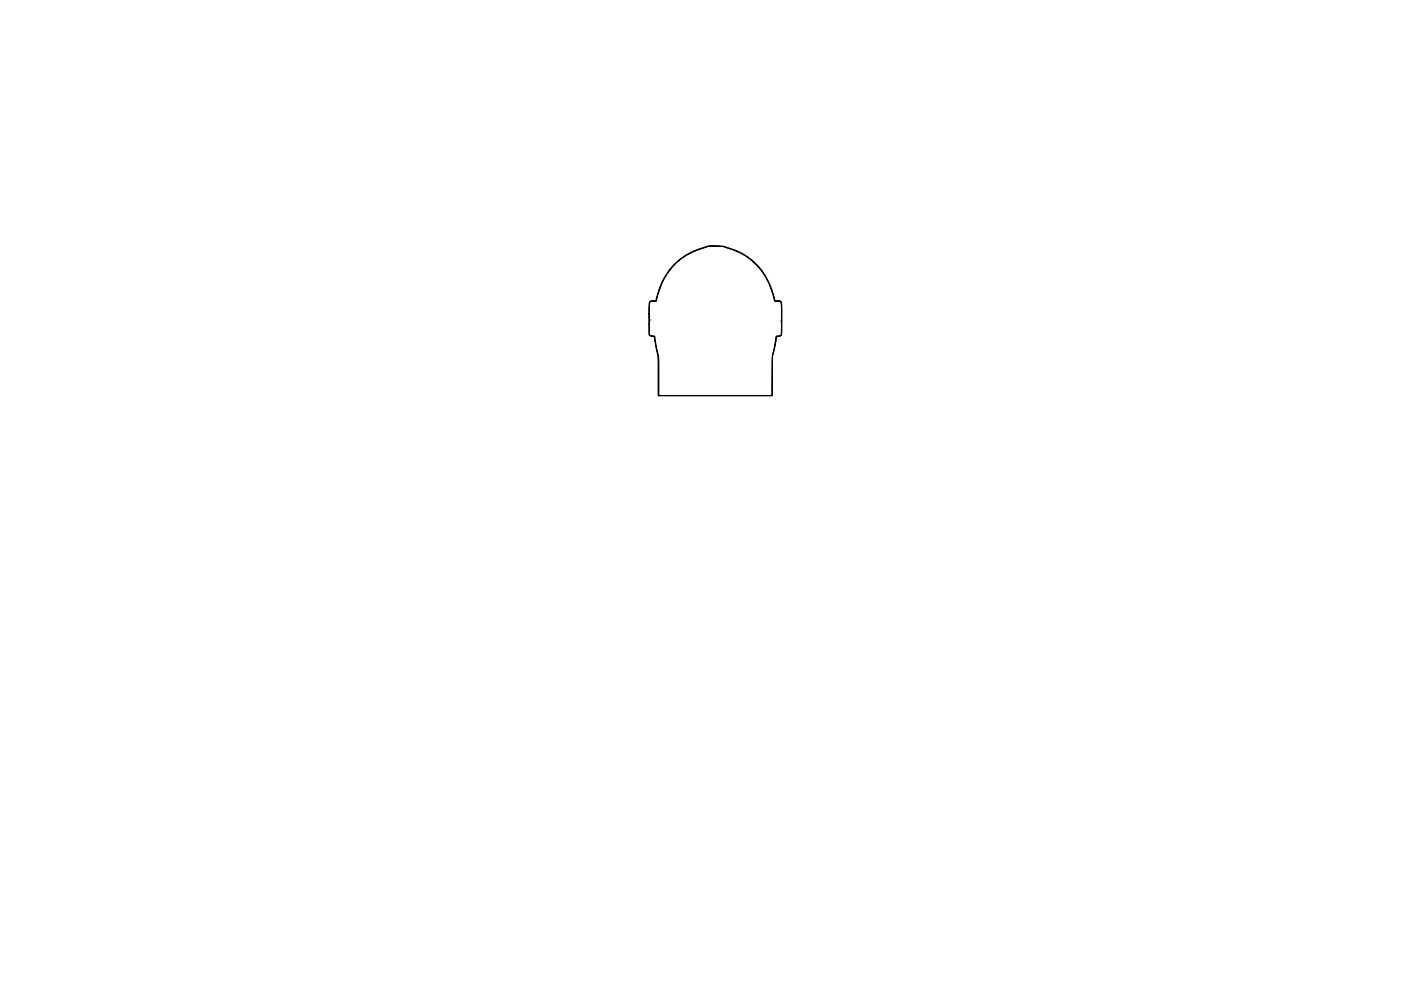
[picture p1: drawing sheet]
<svg xmlns="http://www.w3.org/2000/svg" width="297mm" height="210mm" viewBox="0 0 297 210" stroke-linecap="round" stroke-linejoin="round" font-family="sans-serif">
<path d="M142.9 56.1a15.6 15.6 0 0 1 6.9-3.8 9.5 9.5 0 0 1 4.6 .3 13.8 13.8 0 0 1 9.9 11.2h.6a.68 .68 0 0 1 .7 .2 .68 .68 0 0 1 .2 .7 28.8 28.8 0 0 1-.2 6.5l-.9 .3-.9 4.1-.1 8.4h-24.2v-4.2a22.8 22.8 0 0 0-.9-8.4l-1-.3v-4.5l.1 4.4 .2 .2 .9 .1 .2 1.5a18.2 18.2 0 0 1 .7 7v4.1h24v-4.1a20 20 0 0 1 .7-7.4l.1-1.1 .8-.1 .3-.2 .1-3.4a8.1 8.1 0 0 0-.2-3.6l-1.3-.1a13.8 13.8 0 0 0-11.6-11.6l-.8-.1a6.3 6.3 0 0 0-3.4 .7 14 14 0 0 0-9.2 11h-.6a.7 .7 0 0 0-.8 .2 .7 .7 0 0 0-.1 .8l-.1 1.7v-2.1a.62 .62 0 0 1 .9-.7h.5a15.6 15.6 0 0 1 3.9-7.7zM137.8 67.8v.2z" fill="#000" stroke="#000" stroke-width=".21"/>
</svg>
